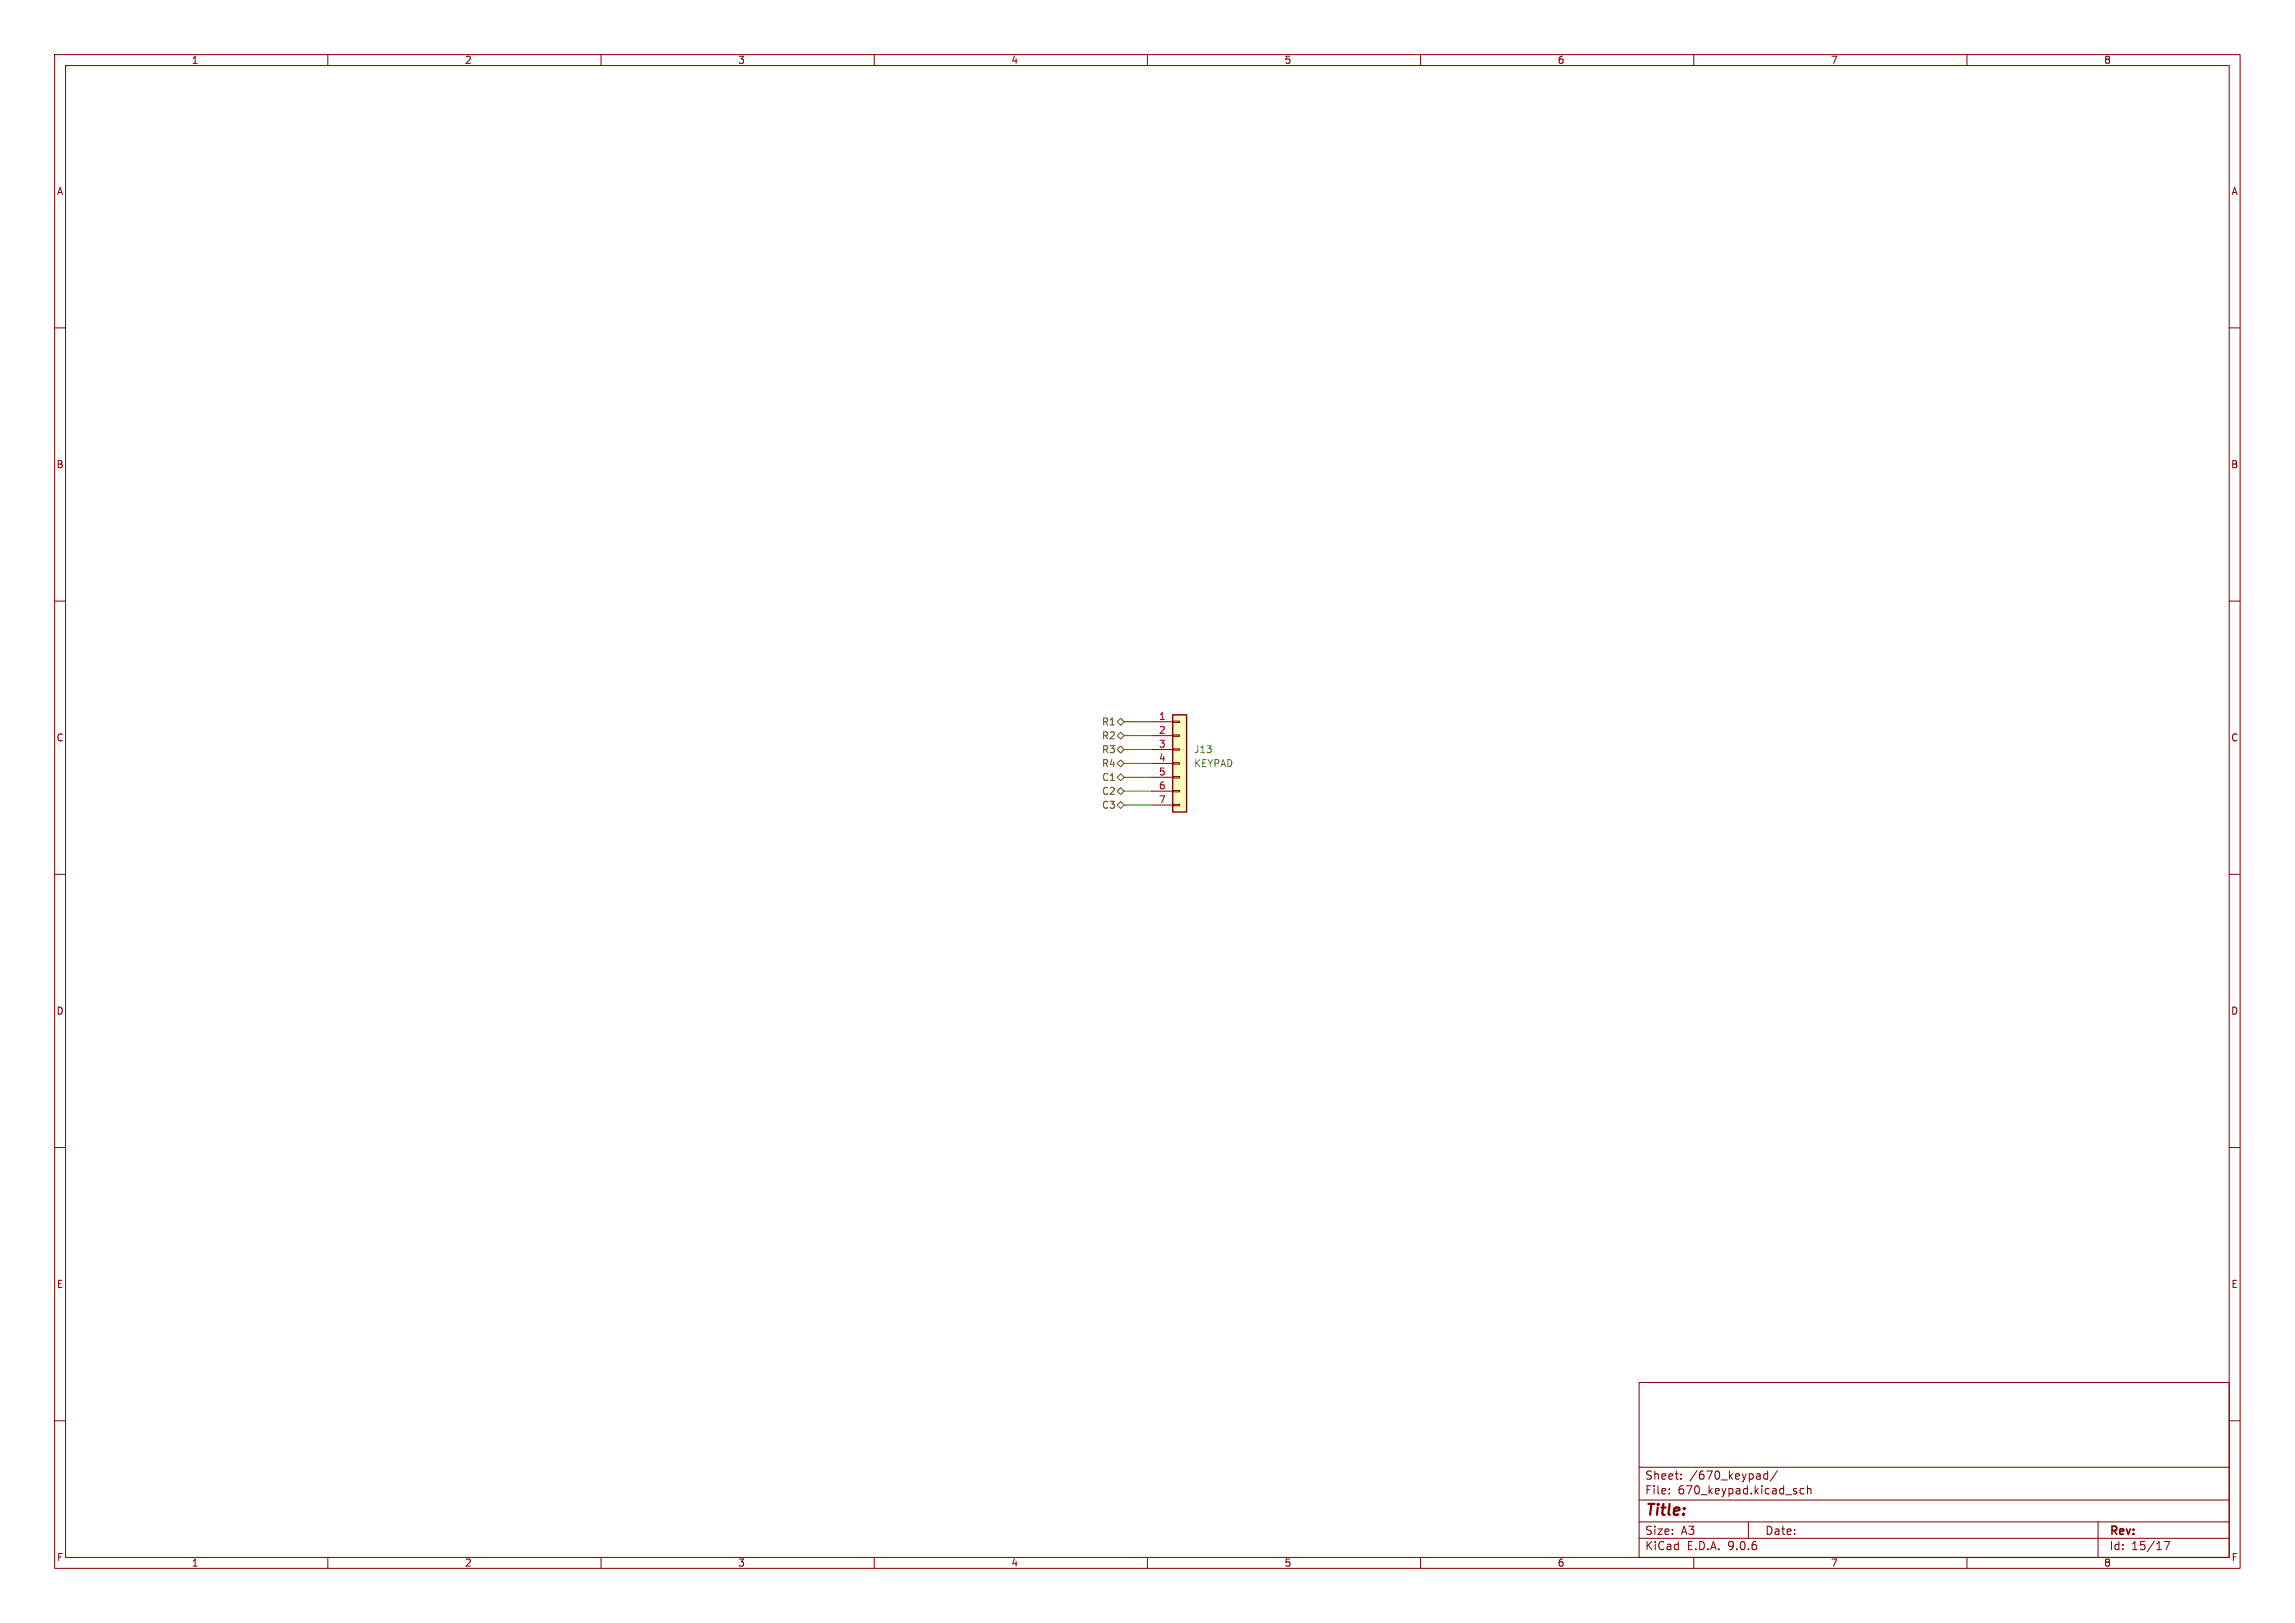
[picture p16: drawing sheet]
<svg xmlns="http://www.w3.org/2000/svg" width="297mm" height="210mm" viewBox="0 0 297 210" stroke-linecap="round" stroke-linejoin="round" font-family="sans-serif">
<defs><g id="words">
<text font-size="2" fill="#840000" x="212.8" y="196.5">Title:</text>
<g font-size="1.5" fill="#840000">
<text x="212.8" y="191.6">Sheet:</text>
<text x="218.6" y="191.6">/670_keypad/</text>
<text x="212.8" y="193.5">File:</text>
<text x="217.1" y="193.5">670_keypad.kicad_sch</text>
<text x="212.8" y="200.7">KiCad</text>
<text x="212.8" y="198.7">Size:</text>
<text x="217.5" y="198.7">A3</text>
<text x="218.3" y="200.7">E.D.A.</text>
<text x="223.7" y="200.7">9.0.6</text>
<text x="228.4" y="198.7">Date:</text>
<text x="272.9" y="198.9">Rev:</text>
<text x="272.9" y="200.7">Id:</text>
<text x="275.8" y="200.7">15/17</text>
</g>
<g font-size="1.3" fill="#840000">
<text x="24.7" y="8.4">1</text>
<text x="60.1" y="8.4">2</text>
<text x="95.5" y="8.4">3</text>
<text x="130.8" y="8.4">4</text>
<text x="166.2" y="8.4">5</text>
<text x="201.5" y="8.4">6</text>
<text x="236.9" y="8.4">7</text>
<text x="272.2" y="8.4">8</text>
<text x="7.3" y="25.4">A</text>
<text x="288.7" y="25.4">A</text>
<text x="7.2" y="60.7">B</text>
<text x="288.7" y="60.7">B</text>
<text x="7.2" y="96.1">C</text>
<text x="288.7" y="96.1">C</text>
<text x="7.2" y="131.4">D</text>
<text x="288.7" y="131.4">D</text>
<text x="7.3" y="166.8">E</text>
<text x="288.7" y="166.8">E</text>
<text x="7.3" y="202.1">F</text>
<text x="24.7" y="202.9">1</text>
<text x="60.1" y="202.9">2</text>
<text x="95.5" y="202.9">3</text>
<text x="130.8" y="202.9">4</text>
<text x="166.2" y="202.9">5</text>
<text x="201.5" y="202.9">6</text>
<text x="236.9" y="202.9">7</text>
<text x="272.2" y="202.9">8</text>
<text x="288.7" y="202.1">F</text>
</g>
<g font-size="1.3" fill="#725600">
<text x="142.5" y="94">R1</text>
<text x="142.5" y="95.8">R2</text>
<text x="142.5" y="101.2">C1</text>
<text x="142.5" y="99.4">R4</text>
<text x="142.5" y="97.6">R3</text>
<text x="142.5" y="104.8">C3</text>
<text x="142.5" y="103">C2</text>
</g>
<g font-size="1.3" fill="#a90000">
<text x="149.9" y="93.2">1</text>
<text x="149.9" y="95">2</text>
<text x="149.9" y="96.8">3</text>
<text x="149.9" y="98.6">4</text>
<text x="149.9" y="100.4">5</text>
<text x="149.9" y="102.2">6</text>
<text x="149.9" y="104">7</text>
</g>
<g font-size="1.3" fill="#006464">
<text x="154.5" y="97.6">J13</text>
<text x="154.5" y="99.4">KEYPAD</text>
</g>
</g></defs>
<g fill="none" stroke="#840000" stroke-width=".13">
<path d="M7.1 7.1h282.8v195.8h-282.8zM8.5 8.5h280v193h-280zM42.4 7.1v1.4M77.8 7.1v1.4M113.1 7.1v1.4M148.5 7.1v1.4M183.8 7.1v1.4M219.2 7.1v1.4M254.6 7.1v1.4M7.1 42.4h1.4M288.5 42.4h1.4M7.1 77.8h1.4"/>
<path d="M288.5 77.8h1.4M7.1 113.1h1.4M288.5 113.1h1.4M7.1 148.5h1.4M288.5 148.5h1.4M212.1 178.9h76.4v22.6h-76.4zM7.1 183.8h1.4M212.1 199h76.4M212.1 196.9h76.4M212.1 194.1h76.4M212.1 189.9h76.4M216 193.2v.1"/>
<path d="M216 192.7v.1M217.5 191.3v.1M217.5 190.7v.1M226.3 196.9v2.1M228.8 190.3v1.1M228.8 190.7h-.3l-.2 .2v.3l.1 .2h.4M230 190.3l-.9 1.4M233.5 192.7l-.3-.1-.3 .2v.3l.1 .2h.5M233.9 192.7l.2-.1 .2 .1 .1 .6M233.9 192.2v1.1M271.5 196.9v4.6M280.1 199.5h.7l-.5 1"/>
<path d="M288.5 183.8h1.4M42.4 201.5v1.4M77.8 201.5v1.4M113.1 201.5v1.4M148.5 201.5v1.4M183.8 201.5v1.4M219.2 201.5v1.4M254.6 201.5v1.4"/>
</g>
<path d="M151.8 92.5h1.8v12.6h-1.8z" fill="#ffffc2"/>
<path d="M151.8 92.5h1.8v12.6h-1.8z" fill="none" stroke="#840000" stroke-width=".18"/>
<g fill="none" stroke="#840000" stroke-width=".13">
<path d="M149.1 93.4h2.7M149.1 95.2h2.7M149.1 97h2.7M149.1 98.8h2.7M151.8 93.3h.9v.2h-.9zM151.8 95.1h.9v.2h-.9zM151.8 96.9h.9v.2h-.9zM151.8 98.7h.9v.2h-.9zM149.1 100.6h2.7M149.1 102.4h2.7M149.1 104.2h2.7M151.8 100.5h.9v.2h-.9z"/>
<path d="M151.8 102.3h.9v.2h-.9zM151.8 104.1h.9v.2h-.9z"/>
</g>
<path d="M144.6 98.8l.4-.5 .5 .5-.5 .4zM144.6 93.4l.4-.5 .5 .5-.5 .4zM144.6 95.2l.4-.5 .5 .5-.5 .4zM144.6 97l.4-.5 .5 .5-.5 .4zM144.6 104.2l.4-.5 .5 .5-.5 .4zM144.6 100.6l.4-.5 .5 .5-.5 .4zM144.6 102.4l.4-.5 .5 .5-.5 .4z" fill="none" stroke="#725600" stroke-width=".13"/>
<path d="M145.5 98.8h3.6M145.5 95.2h3.6M145.5 93.4h3.6M145.5 97h3.6M145.5 102.4h3.6M145.5 100.6h3.6M145.5 104.2h3.6" fill="none" stroke="#009600" stroke-width=".13"/>
<use href="#words"/>
</svg>
